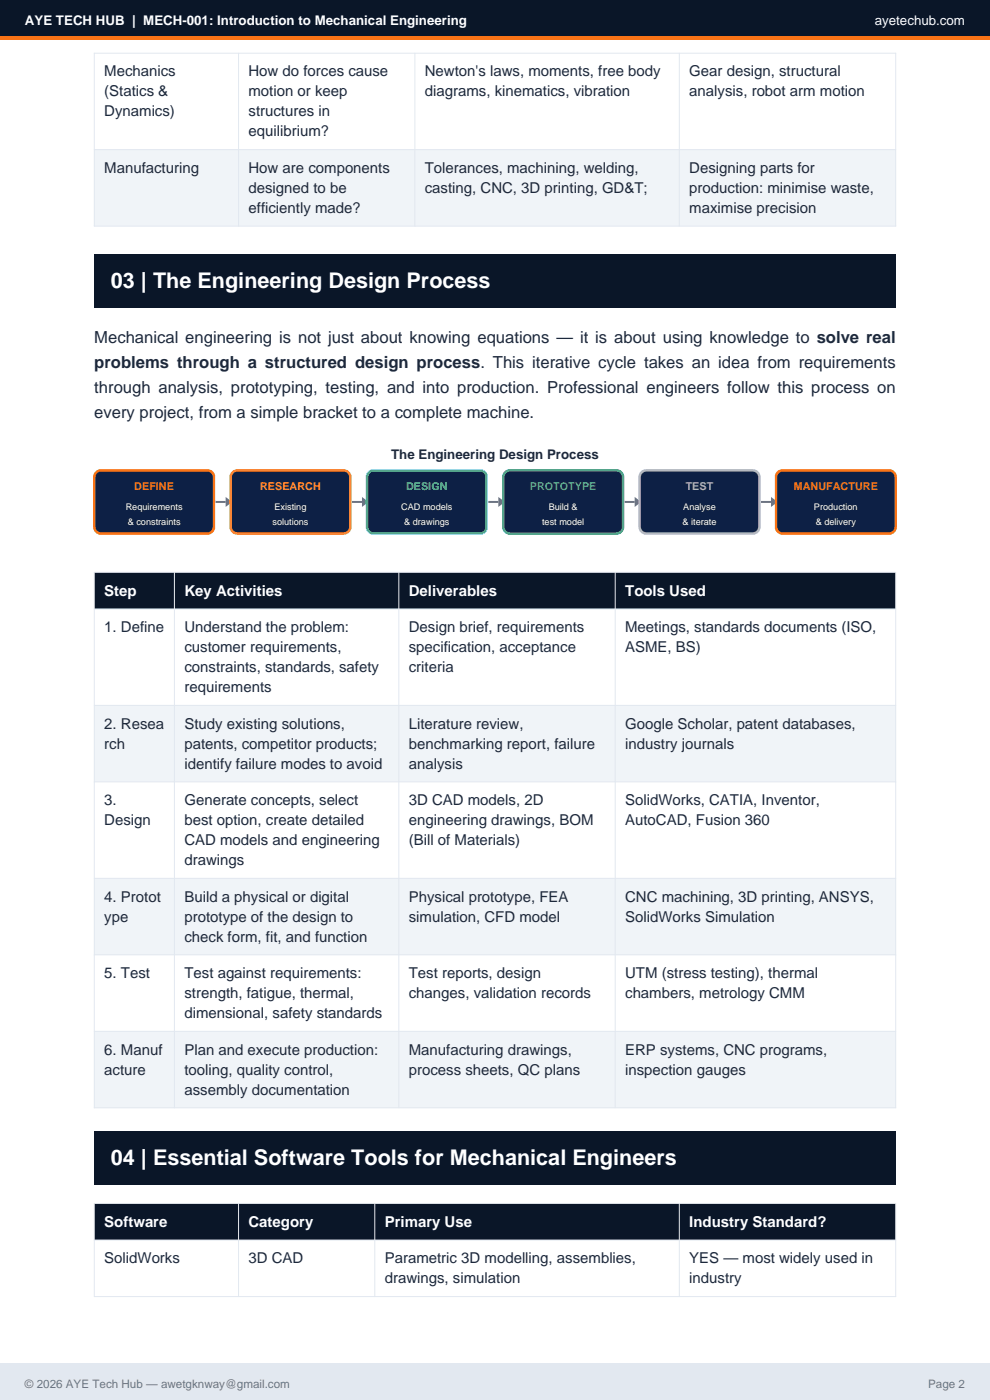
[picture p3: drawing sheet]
<svg xmlns="http://www.w3.org/2000/svg" width="210mm" height="297mm" viewBox="0 0 210 297" stroke-linecap="round" stroke-linejoin="round" font-family="sans-serif">
<defs><g id="words">
<g font-size="4.6" fill="#fff">
<text x="23.5" y="61">03 | The Engineering Design Process</text>
<text x="23.5" y="247.1">04 | Essential Software Tools for Mechanical Engineers</text>
</g>
<g font-size="3.5" fill="#1e293b">
<text x="20" y="72.8">Mechanical engineering is not just about knowing equations — it is about using knowledge to solve real</text>
<text x="20" y="78.1">problems through a structured design process. This iterative cycle takes an idea from requirements</text>
<text x="20" y="83.4">through analysis, prototyping, testing, and into production. Professional engineers follow this process on</text>
<text x="20" y="88.7">every project, from a simple bracket to a complete machine.</text>
</g>
<g font-size="3.2" fill="#1e293b">
<text x="22.1" y="16.2">Mechanics</text>
<text x="52.7" y="16.2">How do forces cause</text>
<text x="90.1" y="16.2">Newton's laws, moments, free body</text>
<text x="146.2" y="16.2">Gear design, structural</text>
<text x="22.1" y="20.5">(Statics &amp;</text>
<text x="52.7" y="20.5">motion or keep</text>
<text x="90.1" y="20.5">diagrams, kinematics, vibration</text>
<text x="146.2" y="20.5">analysis, robot arm motion</text>
<text x="22.1" y="24.7">Dynamics)</text>
<text x="52.7" y="24.7">structures in</text>
<text x="52.7" y="28.9">equilibrium?</text>
<text x="22.1" y="36.7">Manufacturing</text>
<text x="52.7" y="36.7">How are components</text>
<text x="52.7" y="40.9">designed to be</text>
<text x="90.1" y="36.7">Tolerances, machining, welding,</text>
<text x="90.1" y="40.9">casting, CNC, 3D printing, GD&amp;T;</text>
<text x="146.2" y="36.7">Designing parts for</text>
<text x="146.2" y="40.9">production: minimise waste,</text>
<text x="52.7" y="45.2">efficiently made?</text>
<text x="146.2" y="45.2">maximise precision</text>
<text x="22.1" y="134.1">1. Define</text>
<text x="39.1" y="134.1">Understand the problem:</text>
<text x="86.7" y="134.1">Design brief, requirements</text>
<text x="132.6" y="134.1">Meetings, standards documents (ISO,</text>
<text x="39.1" y="138.4">customer requirements,</text>
<text x="39.1" y="142.6">constraints, standards, safety</text>
<text x="86.7" y="138.4">specification, acceptance</text>
<text x="86.7" y="142.6">criteria</text>
<text x="132.6" y="138.4">ASME, BS)</text>
<text x="39.1" y="146.8">requirements</text>
<text x="22.1" y="154.6">2. Resea</text>
<text x="39.1" y="154.6">Study existing solutions,</text>
<text x="86.7" y="154.6">Literature review,</text>
<text x="132.6" y="154.6">Google Scholar, patent databases,</text>
<text x="22.1" y="158.8">rch</text>
<text x="39.1" y="158.8">patents, competitor products;</text>
<text x="86.7" y="158.8">benchmarking report, failure</text>
<text x="132.6" y="158.8">industry journals</text>
<text x="39.1" y="163">identify failure modes to avoid</text>
<text x="86.7" y="163">analysis</text>
<text x="22.1" y="170.8">3.</text>
<text x="39.1" y="170.8">Generate concepts, select</text>
<text x="86.7" y="170.8">3D CAD models, 2D</text>
<text x="132.6" y="170.8">SolidWorks, CATIA, Inventor,</text>
<text x="22.1" y="175">Design</text>
<text x="39.1" y="175">best option, create detailed</text>
<text x="39.1" y="179.3">CAD models and engineering</text>
<text x="86.7" y="175">engineering drawings, BOM</text>
<text x="86.7" y="179.3">(Bill of Materials)</text>
<text x="132.6" y="175">AutoCAD, Fusion 360</text>
<text x="39.1" y="183.5">drawings</text>
<text x="22.1" y="191.3">4. Protot</text>
<text x="39.1" y="191.3">Build a physical or digital</text>
<text x="86.7" y="191.3">Physical prototype, FEA</text>
<text x="132.6" y="191.3">CNC machining, 3D printing, ANSYS,</text>
<text x="22.1" y="195.5">ype</text>
<text x="39.1" y="195.5">prototype of the design to</text>
<text x="86.7" y="195.5">simulation, CFD model</text>
<text x="132.6" y="195.5">SolidWorks Simulation</text>
<text x="39.1" y="199.7">check form, fit, and function</text>
<text x="22.1" y="207.5">5. Test</text>
<text x="39.1" y="207.5">Test against requirements:</text>
<text x="86.7" y="207.5">Test reports, design</text>
<text x="132.6" y="207.5">UTM (stress testing), thermal</text>
<text x="39.1" y="211.7">strength, fatigue, thermal,</text>
<text x="39.1" y="216">dimensional, safety standards</text>
<text x="86.7" y="211.7">changes, validation records</text>
<text x="132.6" y="211.7">chambers, metrology CMM</text>
<text x="22.1" y="223.7">6. Manuf</text>
<text x="22.1" y="228">acture</text>
<text x="39.1" y="223.7">Plan and execute production:</text>
<text x="39.1" y="228">tooling, quality control,</text>
<text x="86.7" y="223.7">Manufacturing drawings,</text>
<text x="86.7" y="228">process sheets, QC plans</text>
<text x="132.6" y="223.7">ERP systems, CNC programs,</text>
<text x="132.6" y="228">inspection gauges</text>
<text x="39.1" y="232.2">assembly documentation</text>
<text x="22.1" y="268">SolidWorks</text>
<text x="52.7" y="268">3D CAD</text>
<text x="81.6" y="268">Parametric 3D modelling, assemblies,</text>
<text x="146.2" y="268">YES — most widely used in</text>
<text x="81.6" y="272.2">drawings, simulation</text>
<text x="146.2" y="272.2">industry</text>
</g>
<g font-size="3.2" fill="#fff">
<text x="22.1" y="126.4">Step</text>
<text x="39.1" y="126.4">Key Activities</text>
<text x="86.7" y="126.4">Deliverables</text>
<text x="132.6" y="126.4">Tools Used</text>
<text x="22.1" y="260.2">Software</text>
<text x="52.7" y="260.2">Category</text>
<text x="81.6" y="260.2">Primary Use</text>
<text x="146.2" y="260.2">Industry Standard?</text>
</g>
<g font-size="2.8" fill="#fff">
<text x="5.3" y="5.3">AYE TECH HUB | MECH-001: Introduction to Mechanical Engineering</text>
<text x="185.6" y="5.3">ayetechub.com</text>
</g>
<text font-size="2.8" fill="#1e293b" x="83" y="97.3">The Engineering Design Process</text>
<g font-size="2.5" fill="#64748b">
<text x="5.3" y="294.5">© 2026 AYE Tech Hub — awetgknway@gmail.com</text>
<text x="196.9" y="294.5">Page 2</text>
</g>
<g font-size="2.3" fill="#f97316">
<text x="28.5" y="104">DEFINE</text>
<text x="168.4" y="104">MANUFACTURE</text>
</g>
<text font-size="2.3" fill="#fbbf24" x="55.2" y="104">RESEARCH</text>
<text font-size="2.3" fill="#00d4ff" x="86.1" y="104">DESIGN</text>
<text font-size="2.3" fill="#22c55e" x="112.4" y="104">PROTOTYPE</text>
<text font-size="2.3" fill="#a78bfa" x="145.5" y="104">TEST</text>
<g font-size="1.9" fill="#fff">
<text x="26.7" y="108.2">Requirements</text>
<text x="27.1" y="111.4">&amp; constraints</text>
<text x="57.8" y="111.4">solutions</text>
<text x="58.2" y="108.2">Existing</text>
<text x="85.1" y="108.2">CAD models</text>
<text x="85.7" y="111.4">&amp; drawings</text>
<text x="115" y="111.4">test model</text>
<text x="116.4" y="108.2">Build &amp;</text>
<text x="144.8" y="111.4">&amp; iterate</text>
<text x="144.9" y="108.2">Analyse</text>
<text x="172.7" y="108.2">Production</text>
<text x="173" y="111.4">&amp; delivery</text>
</g>
</g></defs>
<path d="M0 0h210v7.8h-210z" fill-rule="evenodd" fill="#0a1628"/>
<path d="M0 7.8h210v.7h-210z" fill-rule="evenodd" fill="#f97316"/>
<path d="M0 289.2h210v7.8h-210z" fill-rule="evenodd" fill="#e2e8f0"/>
<path d="M20 11.3h170v20.4h-170z" fill-rule="evenodd" fill="#fff"/>
<path d="M20 31.7h170v16.3h-170z" fill-rule="evenodd" fill="#f0f4f8"/>
<path d="M20 11.3h170v36.7h-170zM50.6 11.3v36.7M88 11.3v36.7M144.1 11.3v36.7M20 31.7h170" fill="none" stroke="#e2e8f0" stroke-width=".21"/>
<path d="M20 54h170v11.3h-170z" fill-rule="evenodd" fill="#0a1628"/>
<path d="M20.3 100.4l.7-.5 .4-.1h22.6a1.41 1.41 0 0 1 1.4 1.4v10.6a1.41 1.41 0 0 1-1.4 1.4h-22.6a1.41 1.41 0 0 1-1.4-1.4v-10.6z" fill-rule="evenodd" fill="#0d2045" stroke="#f97316" stroke-width=".53"/>
<path d="M45.7 106.5h2.2" fill="none" stroke="#64748b" stroke-width=".42"/>
<path d="M47.9 105.4l1.4 1.1-1.4 1z" fill="#64748b"/>
<path d="M49.2 100.4l.7-.5 .4-.1h22.6a1.41 1.41 0 0 1 1.4 1.4v10.6a1.41 1.41 0 0 1-1.4 1.4h-22.6a1.41 1.41 0 0 1-1.4-1.4v-10.6z" fill-rule="evenodd" fill="#0d2045" stroke="#fbbf24" stroke-width=".53"/>
<path d="M74.7 106.5h2.1" fill="none" stroke="#64748b" stroke-width=".42"/>
<path d="M76.8 105.4l1.4 1.1-1.4 1z" fill="#64748b"/>
<path d="M78.1 100.4l.7-.5 .5-.1h22.5a1.41 1.41 0 0 1 1.4 1.4v10.6a1.41 1.41 0 0 1-1.4 1.4h-22.5a1.41 1.41 0 0 1-1.5-1.4v-10.6z" fill-rule="evenodd" fill="#0d2045" stroke="#00d4ff" stroke-width=".53"/>
<path d="M103.6 106.5h2.1" fill="none" stroke="#64748b" stroke-width=".42"/>
<path d="M105.7 105.4l1.4 1.1-1.4 1z" fill="#64748b"/>
<path d="M107 100.4l.7-.5 .5-.1h22.5a1.41 1.41 0 0 1 1.5 1.4v10.6a1.41 1.41 0 0 1-1.5 1.4h-22.5a1.41 1.41 0 0 1-1.4-1.4v-10.6z" fill-rule="evenodd" fill="#0d2045" stroke="#22c55e" stroke-width=".53"/>
<path d="M132.5 106.5h2.1" fill="none" stroke="#64748b" stroke-width=".42"/>
<path d="M134.6 105.4l1.4 1.1-1.4 1z" fill="#64748b"/>
<path d="M136.3 100.1l.8-.3h22.6a1.41 1.41 0 0 1 1.4 1.4v10.6a1.41 1.41 0 0 1-1.4 1.4h-22.6a1.41 1.41 0 0 1-1.4-1.4v-10.6l.1-.5z" fill-rule="evenodd" fill="#0d2045" stroke="#a78bfa" stroke-width=".53"/>
<path d="M161.4 106.5h2.1" fill="none" stroke="#64748b" stroke-width=".42"/>
<path d="M163.5 105.4l1.5 1.1-1.5 1z" fill="#64748b"/>
<path d="M165.2 100.1l.8-.3h22.6a1.41 1.41 0 0 1 1.4 1.4v10.6a1.41 1.41 0 0 1-1.4 1.4h-22.6a1.41 1.41 0 0 1-1.4-1.4v-10.6l.1-.5z" fill-rule="evenodd" fill="#0d2045" stroke="#f97316" stroke-width=".53"/>
<path d="M20 121.4h170v7.8h-170z" fill-rule="evenodd" fill="#0a1628"/>
<path d="M20 129.2h170v20.4h-170z" fill-rule="evenodd" fill="#fff"/>
<path d="M20 149.6h170v16.3h-170z" fill-rule="evenodd" fill="#f0f4f8"/>
<path d="M20 165.9h170v20.4h-170z" fill-rule="evenodd" fill="#fff"/>
<path d="M20 186.3h170v16.3h-170z" fill-rule="evenodd" fill="#f0f4f8"/>
<path d="M20 202.6h170v16.2h-170z" fill-rule="evenodd" fill="#fff"/>
<path d="M20 218.8h170v16.2h-170z" fill-rule="evenodd" fill="#f0f4f8"/>
<path d="M20 121.4h170v113.6h-170zM20 129.2h170M37 121.4v113.6M84.6 121.4v113.6M130.5 121.4v113.6M20 149.6h170M20 165.9h170M20 186.3h170M20 202.6h170M20 218.8h170" fill="none" stroke="#e2e8f0" stroke-width=".21"/>
<g fill="#0a1628">
<path d="M20 240h170v11.3h-170z" fill-rule="evenodd"/>
<path d="M20 255.3h170v7.8h-170z" fill-rule="evenodd"/>
</g>
<path d="M20 263.1h170v12h-170z" fill-rule="evenodd" fill="#fff"/>
<path d="M20 255.3h170v19.8h-170zM50.6 255.3v19.8M79.5 255.3v19.8M144.1 255.3v19.8M20 263.1h170" fill="none" stroke="#e2e8f0" stroke-width=".21"/>
<use href="#words"/>
</svg>
